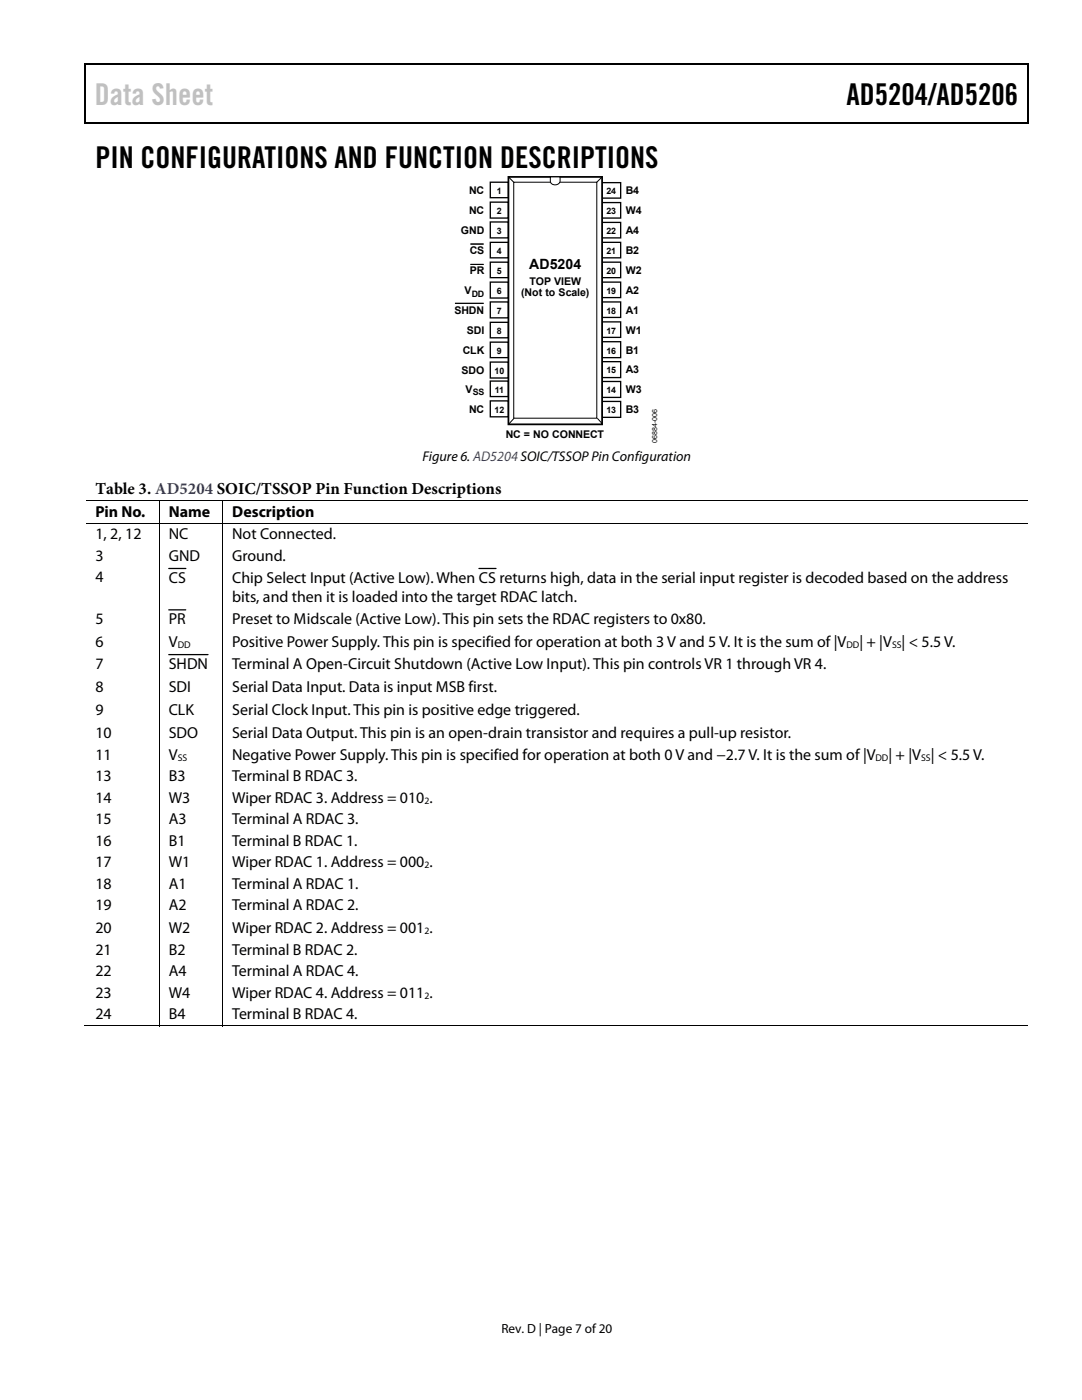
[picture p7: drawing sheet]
<svg xmlns="http://www.w3.org/2000/svg" width="216mm" height="279mm" viewBox="0 0 216 279" stroke-linecap="round" stroke-linejoin="round" font-family="sans-serif">
<defs><g id="words">
<text font-size="6" fill="#c0c0c0" x="18.9" y="21">Data Sheet</text>
<g font-size="6">
<text x="168.9" y="21">AD5204/AD5206</text>
<text x="19" y="33.6">PIN CONFIGURATIONS AND FUNCTION DESCRIPTIONS</text>
</g>
<text font-size="3.3" x="19" y="98.6">Table 3. AD5204 SOIC/TSSOP Pin Function Descriptions</text>
<g font-size="3.2">
<text x="19" y="103.2">Pin No.</text>
<text x="19" y="107.7">1, 2, 12</text>
<text x="33.7" y="107.7">NC</text>
<text x="33.7" y="103.2">Name</text>
<text x="46.3" y="107.7">Not Connected.</text>
<text x="46.4" y="103.2">Description</text>
<text x="19" y="112">3</text>
<text x="33.7" y="112">GND</text>
<text x="46.3" y="112">Ground.</text>
<text x="19" y="116.2">4</text>
<text x="33.7" y="116.3">CS</text>
<text x="46.3" y="116.3">Chip Select Input (Active Low). When CS returns high, data in the serial input register is decoded based on the address</text>
<text x="19" y="124.5">5</text>
<text x="33.7" y="124.5">PR</text>
<text x="46.3" y="120.2">bits, and then it is loaded into the target RDAC latch.</text>
<text x="46.3" y="124.5">Preset to Midscale (Active Low). This pin sets the RDAC registers to 0x80.</text>
<text x="19" y="129.1">6</text>
<text x="33.7" y="129.1">V</text>
<text x="46.3" y="129.1">Positive Power Supply. This pin is specified for operation at both 3 V and 5 V. It is the sum of |V</text>
<text x="171.5" y="129.1">| + |V | &lt; 5.5 V.</text>
<text x="19" y="133.4">7</text>
<text x="33.7" y="133.5">SHDN</text>
<text x="46.3" y="133.4">Terminal A Open-Circuit Shutdown (Active Low Input). This pin controls VR 1 through VR 4.</text>
<text x="19" y="138.1">8</text>
<text x="19" y="142.7">9</text>
<text x="33.7" y="142.7">CLK</text>
<text x="33.7" y="138.1">SDI</text>
<text x="46.3" y="142.7">Serial Clock Input. This pin is positive edge triggered.</text>
<text x="46.3" y="138.1">Serial Data Input. Data is input MSB first.</text>
<text x="19" y="147.3">10</text>
<text x="33.7" y="147.3">SDO</text>
<text x="46.3" y="147.3">Serial Data Output. This pin is an open-drain transistor and requires a pull-up resistor.</text>
<text x="19" y="151.6">11</text>
<text x="19" y="155.9">13</text>
<text x="33.7" y="155.9">B3</text>
<text x="33.7" y="151.6">V</text>
<text x="46.3" y="151.6">Negative Power Supply. This pin is specified for operation at both 0 V and −2.7 V. It is the sum of |V</text>
<text x="46.3" y="155.9">Terminal B RDAC 3.</text>
<text x="177.3" y="151.6">| + |V | &lt; 5.5 V.</text>
<text x="19" y="160.2">14</text>
<text x="33.7" y="160.2">W3</text>
<text x="46.3" y="160.2">Wiper RDAC 3. Address = 010 .</text>
<text x="19" y="164.5">15</text>
<text x="33.7" y="164.5">A3</text>
<text x="46.3" y="164.5">Terminal A RDAC 3.</text>
<text x="19" y="168.8">16</text>
<text x="19" y="173.1">17</text>
<text x="33.7" y="168.8">B1</text>
<text x="33.7" y="173.1">W1</text>
<text x="46.3" y="173.1">Wiper RDAC 1. Address = 000 .</text>
<text x="46.3" y="168.8">Terminal B RDAC 1.</text>
<text x="19" y="177.4">18</text>
<text x="33.7" y="177.4">A1</text>
<text x="46.3" y="177.4">Terminal A RDAC 1.</text>
<text x="19" y="181.7">19</text>
<text x="33.7" y="181.7">A2</text>
<text x="46.3" y="181.7">Terminal A RDAC 2.</text>
<text x="19" y="186.3">20</text>
<text x="19" y="190.6">21</text>
<text x="33.7" y="190.6">B2</text>
<text x="33.7" y="186.3">W2</text>
<text x="46.3" y="186.3">Wiper RDAC 2. Address = 001 .</text>
<text x="46.3" y="190.6">Terminal B RDAC 2.</text>
<text x="19" y="194.9">22</text>
<text x="33.7" y="194.9">A4</text>
<text x="46.3" y="194.9">Terminal A RDAC 4.</text>
<text x="19" y="199.2">23</text>
<text x="19" y="203.5">24</text>
<text x="33.7" y="203.5">B4</text>
<text x="33.7" y="199.2">W4</text>
<text x="46.3" y="199.2">Wiper RDAC 4. Address = 011 .</text>
<text x="46.3" y="203.5">Terminal B RDAC 4.</text>
</g>
<g font-size="2.8">
<text x="105.6" y="53.7">AD5204</text>
<text x="84.3" y="92">Figure 6. AD5204 SOIC/TSSOP Pin Configuration</text>
</g>
<text font-size="2.6" x="100.1" y="266">Rev. D | Page 7 of 20</text>
<g font-size="2.1">
<text x="93.6" y="38.7">NC</text>
<text x="124.9" y="38.8">B4</text>
<text x="92" y="46.7">GND</text>
<text x="93.6" y="42.7">NC</text>
<text x="124.9" y="42.8">W4</text>
<text x="124.9" y="46.7">A4</text>
<text x="93.7" y="50.7">CS</text>
<text x="124.9" y="50.7">B2</text>
<text x="92.7" y="58.7">V</text>
<text x="93.7" y="54.7">PR</text>
<text x="104" y="59">(Not to Scale)</text>
<text x="105.7" y="56.9">TOP VIEW</text>
<text x="124.9" y="54.7">W2</text>
<text x="124.9" y="58.6">A2</text>
<text x="90.7" y="62.7">SHDN</text>
<text x="124.9" y="62.6">A1</text>
<text x="92.3" y="70.6">CLK</text>
<text x="93.1" y="66.7">SDI</text>
<text x="124.9" y="66.6">W1</text>
<text x="124.9" y="70.5">B1</text>
<text x="92.1" y="74.6">SDO</text>
<text x="124.9" y="74.5">A3</text>
<text x="92.9" y="78.4">V</text>
<text x="93.6" y="82.4">NC</text>
<text x="124.9" y="78.5">W3</text>
<text x="124.9" y="82.5">B3</text>
<text x="100.9" y="87.4">NC = NO CONNECT</text>
</g>
<g font-size="1.9">
<text x="35.5" y="129.3">DD</text>
<text x="168.9" y="129.3">DD</text>
<text x="178" y="129.3">SS</text>
<text x="35.5" y="151.8">SS</text>
<text x="174.7" y="151.8">DD</text>
<text x="183.8" y="151.8">SS</text>
<text x="84.7" y="160.4">2</text>
<text x="84.7" y="173.3">2</text>
<text x="84.7" y="186.4">2</text>
<text x="84.7" y="199.3">2</text>
</g>
<g font-size="1.8">
<text x="99.2" y="38.7">1</text>
<text x="121" y="38.8">24</text>
<text x="99.2" y="42.7">2</text>
<text x="99.2" y="46.7">3</text>
<text x="121" y="42.8">23</text>
<text x="121" y="46.7">22</text>
<text x="99.2" y="50.7">4</text>
<text x="121" y="50.7">21</text>
<text x="94.1" y="59.2">DD</text>
<text x="99.2" y="54.7">5</text>
<text x="99.2" y="58.7">6</text>
<text x="121" y="54.7">20</text>
<text x="121" y="58.6">19</text>
<text x="99.2" y="62.7">7</text>
<text x="121" y="62.6">18</text>
<text x="99.2" y="66.6">8</text>
<text x="99.2" y="70.6">9</text>
<text x="121" y="66.6">17</text>
<text x="121" y="70.5">16</text>
<text x="98.7" y="74.6">10</text>
<text x="121" y="74.5">15</text>
<text x="94.3" y="78.9">SS</text>
<text x="98.7" y="82.4">12</text>
<text x="98.7" y="78.4">11</text>
<text x="121" y="78.5">14</text>
<text x="121" y="82.5">13</text>
</g>
<text font-size="1.4" x="131.1" y="88.5" transform="rotate(-90 131.1 88.5)">06884-006</text>
</g></defs>
<path d="M16.9 12.7h.2v1h-.2zM205.1 12.7h.2v1h-.2zM205.1 12.7h.2v.3h-.2zM82.3 24.4h.2v.3h-.2zM205.1 24.4h.2v.3h-.2z" fill="#000"/>
<path d="M16.9 12.8h188.2M17 13.7v11M205.2 13.7v11M205.1 24.5h-188.2" fill="none" stroke="#000" stroke-width=".25"/>
<g fill="#fff" stroke="#000" stroke-width=".26">
<path d="M97.8 36.4h3.7v3.1h-3.7z"/>
<path d="M97.8 40.3h3.7v3.2h-3.7z"/>
<path d="M97.8 44.3h3.7v3.2h-3.7z"/>
<path d="M97.8 48.4h3.7v3.1h-3.7z"/>
<path d="M120.1 36.4h3.7v3.1h-3.7z"/>
<path d="M120.1 40.4h3.7v3.1h-3.7z"/>
<path d="M120.1 44.4h3.7v3.1h-3.7z"/>
<path d="M120.1 48.4h3.7v3.1h-3.7z"/>
<path d="M97.8 52.3h3.7v3.1h-3.7z"/>
<path d="M97.8 56.3h3.7v3.2h-3.7z"/>
<path d="M97.8 60.3h3.7v3.1h-3.7z"/>
<path d="M120.1 52.3h3.7v3.1h-3.7z"/>
<path d="M120.1 56.3h3.7v3.1h-3.7z"/>
<path d="M120.1 60.3h3.7v3.1h-3.7z"/>
<path d="M97.8 64.3h3.7v3.1h-3.7z"/>
<path d="M120.1 64.2h3.7v3.1h-3.7z"/>
<path d="M97.8 68.3h3.7v3.1h-3.7z"/>
<path d="M120.1 68.2h3.7v3.2h-3.7z"/>
<path d="M97.8 72.3h3.7v3.1h-3.7z"/>
<path d="M120.1 72.2h3.7v3.2h-3.7z"/>
<path d="M97.8 76.1h3.7v3h-3.7z"/>
<path d="M120.1 76.1h3.7v3.2h-3.7z"/>
<path d="M97.8 80h3.7v3.2h-3.7z"/>
<path d="M120.1 80.1h3.7v3.2h-3.7z"/>
</g>
<path d="M101.5 35.3h18.6v49.4h-18.6z" fill="#fff" stroke="#000" stroke-width=".35"/>
<path d="M102.5 36.4h16.6v47.1h-16.6zM120.1 35.4l-1 1M119.3 83.5l.8 .9" fill="none" stroke="#000" stroke-width=".2"/>
<path d="M109.8 35.3h2a1.06 1.06 0 0 1-.6 1.5 1.06 1.06 0 0 1-1.4-.7z" fill="#fff" stroke="#000" stroke-width=".2"/>
<g fill="none" stroke="#000" stroke-width=".2">
<path d="M101.5 35.4l1 1M93.9 48.7h2.6M93.9 52.8h2.6M90.8 60.5h5.7M102.5 83.5l-.9 1M205.1 99.9h-188M31.8 100v4.4M31.8 104.5v100.3M44.4 100v4.4M44.4 104.5v100.3M205.1 104.5h-188M16.9 204.7h14.8"/>
<path d="M31.9 204.7h12.4M44.5 204.7h160.6"/>
</g>
<path d="M33.7 113.5h3.4M95.6 113.5h3.4M33.7 121.7h3.4M33.7 130.6h7.8" fill="none" stroke="#000" stroke-width=".25"/>
<use href="#words"/>
</svg>
